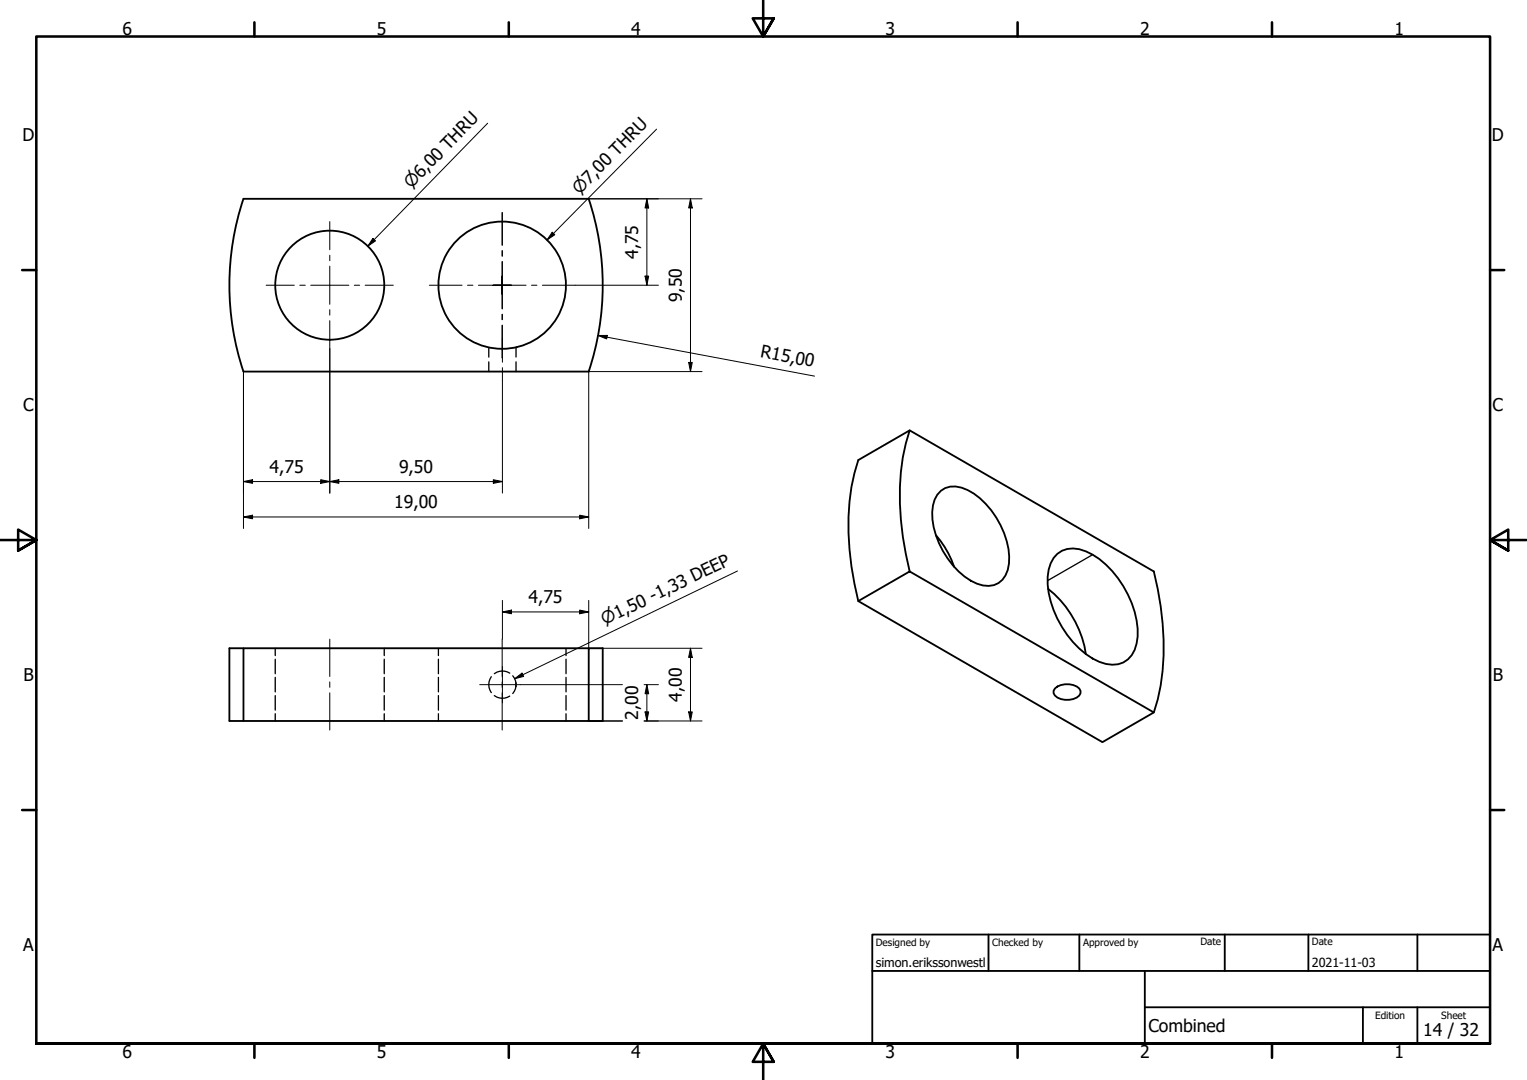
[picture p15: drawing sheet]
<svg xmlns="http://www.w3.org/2000/svg" width="420mm" height="297mm" viewBox="0 0 420 297" stroke-linecap="round" stroke-linejoin="round" font-family="sans-serif">
<defs><g id="words">
<g font-size="4.8">
<text x="33.7" y="9.6">6</text>
<text x="103.7" y="9.6">5</text>
<text x="173.7" y="9.6">4</text>
<text x="243.7" y="9.6">3</text>
<text x="313.7" y="9.6">2</text>
<text x="383.7" y="9.6">1</text>
<text x="6.2" y="38.9">D</text>
<text x="410.5" y="38.9">D</text>
<text x="175.6" y="71.2" transform="rotate(-90 175.6 71.2)">4,75</text>
<text x="187.6" y="83.1" transform="rotate(-90 187.6 83.1)">9,50</text>
<text x="209.1" y="98.2" transform="rotate(11 209.1 98.2)">R15,00</text>
<text x="6.4" y="113.2">C</text>
<text x="410.7" y="113.2">C</text>
<text x="74.2" y="130.1">4,75</text>
<text x="109.8" y="130.1">9,50</text>
<text x="108.5" y="139.8">19,00</text>
<text x="145.4" y="165.9">4,75</text>
<text x="6.4" y="187.4">B</text>
<text x="410.7" y="187.4">B</text>
<text x="175.6" y="198" transform="rotate(-90 175.6 198)">2,00</text>
<text x="187.6" y="193" transform="rotate(-90 187.6 193)">4,00</text>
<text x="6.4" y="261.7">A</text>
<text x="410.7" y="261.7">A</text>
<text x="316" y="283.8">Combined</text>
<text x="391.6" y="285">14 / 32</text>
<text x="33.7" y="290.9">6</text>
<text x="103.7" y="290.9">5</text>
<text x="173.7" y="290.9">4</text>
<text x="243.7" y="290.9">3</text>
<text x="313.7" y="290.9">2</text>
<text x="383.7" y="290.9">1</text>
</g>
<g font-size="4.6">
<text x="113.1" y="52.1" transform="rotate(-46 113.1 52.1)">⌀6,00 THRU</text>
<text x="159.4" y="53.6" transform="rotate(-45 159.4 53.6)">⌀7,00 THRU</text>
<text x="166.4" y="172" transform="rotate(-26 166.4 172)">⌀1,50 -1,33 DEEP</text>
</g>
<g font-size="3.5">
<text x="241" y="266">simon.erikssonwestl</text>
<text x="361" y="266">2021-11-03</text>
</g>
<g font-size="2.8">
<text x="241" y="260.1">Designed by</text>
<text x="273" y="260.1">Checked by</text>
<text x="298" y="260.1">Approved by</text>
<text x="330.3" y="260">Date</text>
<text x="361" y="260">Date</text>
<text x="378.4" y="280.1">Edition</text>
<text x="396.6" y="280.1">Sheet</text>
</g>
</g></defs>
<!-- layer: Hidden (ISO) -->
<circle cx="142" cy="95.5" r=".18" fill="#000"/>
<g fill="none" stroke="#000" stroke-width=".36">
<path d="M134.5 95.6v2.6M134.5 99.5v2.7M142 95.5v2.7M142 99.5v2.7M75.7 178.3v2M105.7 178.3v2M120.6 178.3v2M155.7 178.3v2M75.7 181.3v4M75.7 186.3v4M75.7 191.3v4M75.7 196.3v2"/>
<path d="M105.7 181.3v4M105.7 186.3v4M105.7 191.3v4M105.7 196.3v2M120.6 181.3v4M120.6 186.3v4M120.6 191.3v4M120.6 196.3v2M135.2 186.1a3.8 3.8 0 0 0 0 4.4M136 191.3a3.7 3.7 0 0 0 4.3 .2M140.3 185.2a3.7 3.7 0 0 0-4.3 .1M141.1 185.9l.7 1.3 .2 .9"/>
<path d="M142 188.5a3.4 3.4 0 0 1-.9 2.2M155.7 181.3v4M155.7 186.3v4M155.7 191.3v4M155.7 196.3v2"/>
</g>
<!-- layer: Visible (ISO) -->
<g fill="none" stroke="#000" stroke-width=".51">
<path d="M67 102.2a75 75 0 0 1 0-47.5h95a75.1 75.1 0 0 1 0 47.5h-95M250.3 118.4a66.4 66.4 0 0 0-1.1 33.9l1.1 4.9M258.9 135a6.4 6.4 0 0 1 7.3-.2 22.7 22.7 0 0 1 11.4 20.2 6 6 0 0 1-7.2 6 17 17 0 0 1-9.7-7.4 21 21 0 0 1-4-14.6l.5-1.6 .7-1.4zM257.5 147.2a26.1 26.1 0 0 1 5 8.7M290.9 152.3a7.1 7.1 0 0 1 7.9-.7 25.9 25.9 0 0 1 13.4 16.7 14.4 14.4 0 0 1-.8 11.9 7 7 0 0 1-8.9 1.8 25.8 25.8 0 0 1-13.4-16.6 14.4 14.4 0 0 1 .8-11.9zM67 178.3h-3.9v20h3.9v-20h95M236.2 165.3l14.1-8.1 67.2 38.7-14.2 8.2zM236.2 165.3a73.6 73.6 0 0 1-1.1-35.2l1.1-3.6 14.1-8.1 67.2 38.8a74.1 74.1 0 0 1 1.1 35.2l-1.1 3.5M288.4 162a28.4 28.4 0 0 1 10.4 17.9M67 198.3h95v-20h3.8v20h-3.8M290.3 189.3a5.3 5.3 0 0 1 6.6 0 1.57 1.57 0 0 1-.6 2.6 5.4 5.4 0 0 1-6-.6l-.4-.6v-.7z"/>
<circle cx="90.7" cy="78.4" r="15"/>
<circle cx="138.2" cy="78.5" r="17.5"/>
</g>
<!-- layer: Visible Narrow (ISO) -->
<path d="M300.7 152.6l-12.5 7.1" fill="none" stroke="#000" stroke-width=".36"/>
<!-- layer: Border (ISO) -->
<g fill="none" stroke="#000" stroke-width=".7">
<path d="M70 6.1v3.9M140 6.1v3.9M210 0v10l-2.9-5h5.8l-2.9 5 2.9-5M280 6.1v3.9M350 6.1v3.9M6.1 74.3h3.9M410 74.3h3.9M0 148.5h10l-5-2.8v5.7l5-2.9-5 2.9M420 148.5h-10l5-2.8v5.7l-5-2.9 5 2.9M6.1 222.8h3.9M410 222.8h3.9M10 287v-277h400v277h-400h400"/>
<path d="M70 287v3.9M140 287v3.9M212.9 292l-2.9-5 2.9 5h-5.8l2.9-5v10M280 287v3.9M350 287v3.9"/>
</g>
<!-- layer: Title (ISO) -->
<path d="M240 257h170v30h-170zM272 257v10M297 257v10M337 257v10M360 257v10M390 257v10M240 267h170M315 277h95M315 267v20M375 277v10M390 277v10" fill="none" stroke="#000" stroke-width=".51"/>
<!-- layer: Centerline (ISO) -->
<path d="M138.2 93.1v3.5M138.2 98.1v1.5M138.2 101.1v3.6M90.7 175.8v10.3M138.2 175.8v10.3M90.7 187.5v1.5M90.7 190.5v10.3M138.2 187.5v1.5M138.2 190.5v10.3" fill="none" stroke="#000" stroke-width=".28"/>
<!-- layer: Center Mark (ISO) -->
<g fill="none" stroke="#000" stroke-width=".28">
<path d="M138.1 58.4v9M138.2 58.4v9M73.2 78.5h7.8M82.5 78.5h1.5M85.5 78.5h10.5M90.7 60.9v7.8M90.7 70.2v1.5M90.7 73.2v10.5M97.5 78.5h1.5M100.5 78.5h7.7M118.1 78.5h9M128.6 78.5h1.5"/>
<path d="M131.6 78.5h6.5h-2.5M135.7 78.5h2.5h-2.5M138.1 71.9v6.6v-2.6M138.1 68.9v1.5M138.2 71.9v6.6v-2.6M138.2 68.9v1.5M140.6 78.5h-2.5h2.5M140.7 78.5h-2.5h6.5M146.2 78.5h1.5M149.2 78.5h9M90.7 85.2v1.5M90.7 88.2v7.7"/>
<path d="M138.1 80.9v-2.4v6.4M138.1 86.4v1.5M138.1 89.4v9M138.2 80.9v-2.4v6.4M138.2 86.4v1.5M138.2 89.4v9M132 188.3h11.2M138.2 183.3v10"/>
</g>
<!-- layer: Dimension (ISO) -->
<g fill="none" stroke="#000" stroke-width=".28">
<path d="M162 54.7h31.2M178 54.7l.5 2.5h-1zM178 54.7v23.8M190 54.7l.5 2.5h-1zM190 54.7v47.5M158.2 78.5h23M177.5 75.9h1l-.5 2.6zM90.7 95.9v39.7M164.5 92.3h2.6l-.2 .9zM164.5 92.3l59.6 11.1M189.5 99.7h1l-.5 2.5zM67 102.2v43.2"/>
<path d="M138.2 104.7v30.9M193.2 102.2h-31.2v43.2M67 132.4l2.5-.5v1zM67 132.4h71.2M88.2 131.9l2.5 .5-2.5 .5zM90.7 132.4l2.5-.5v1zM135.7 131.9l2.5 .5-2.5 .5zM67 142.2l2.5-.5v1zM67 142.2h95M159.5 141.7l2.5 .5-2.5 .5zM138.2 168.3l2.5-.5v1zM138.2 165.1v10.7"/>
<path d="M138.2 168.3h23.8M159.5 167.8l2.5 .5-2.5 .5zM162 165.1v13.2h31.2M190 178.3l.5 2.5h-1zM190 178.3v20M143.2 188.3h28.1M162 198.3h9.3M177.2 198.3h16M177.2 188.3h4M177.5 195.8h1l-.5 2.5zM178 188.3l.5 2.5h-1zM178 188.3v10"/>
<path d="M189.5 195.8h1l-.5 2.5z"/>
</g>
<g fill="#000">
<path d="M178 54.7l.5 2.5h-1z" fill-rule="evenodd"/>
<path d="M190 54.7l.5 2.5h-1z" fill-rule="evenodd"/>
<path d="M177.5 75.9h1l-.5 2.6z" fill-rule="evenodd"/>
<path d="M164.5 92.3h2.6l-.2 .9z" fill-rule="evenodd"/>
<path d="M189.5 99.7h1l-.5 2.5z" fill-rule="evenodd"/>
<path d="M67 132.4l2.5-.5v1z" fill-rule="evenodd"/>
<path d="M88.2 131.9l2.5 .5-2.5 .5z" fill-rule="evenodd"/>
<path d="M90.7 132.4l2.5-.5v1z" fill-rule="evenodd"/>
<path d="M135.7 131.9l2.5 .5-2.5 .5z" fill-rule="evenodd"/>
<path d="M67 142.2l2.5-.5v1z" fill-rule="evenodd"/>
<path d="M159.5 141.7l2.5 .5-2.5 .5z" fill-rule="evenodd"/>
<path d="M138.2 168.3l2.5-.5v1z" fill-rule="evenodd"/>
<path d="M159.5 167.8l2.5 .5-2.5 .5z" fill-rule="evenodd"/>
<path d="M177.5 195.8h1l-.5 2.5z" fill-rule="evenodd"/>
<path d="M178 188.3l.5 2.5h-1z" fill-rule="evenodd"/>
<path d="M189.5 195.8h1l-.5 2.5z" fill-rule="evenodd"/>
<path d="M190 178.3l.5 2.5h-1z" fill-rule="evenodd"/>
</g>
<!-- layer: Symbol (ISO) -->
<path d="M134.2 33.9l-33 33.8M180.7 35.5l-30.2 30.5M102.6 65.6l.7 .7-2.1 1.4zM151.9 63.9l.8 .7-2.2 1.4zM202.9 157l-61.3 29.7M141.6 186.7l2-1.6 .5 .9z" fill="none" stroke="#000" stroke-width=".28"/>
<g fill="#000">
<path d="M102.6 65.6l.7 .7-2.1 1.4z" fill-rule="evenodd"/>
<path d="M151.9 63.9l.8 .7-2.2 1.4z" fill-rule="evenodd"/>
<path d="M141.6 186.7l2-1.6 .5 .9z" fill-rule="evenodd"/>
</g>
<use href="#words"/>
</svg>
